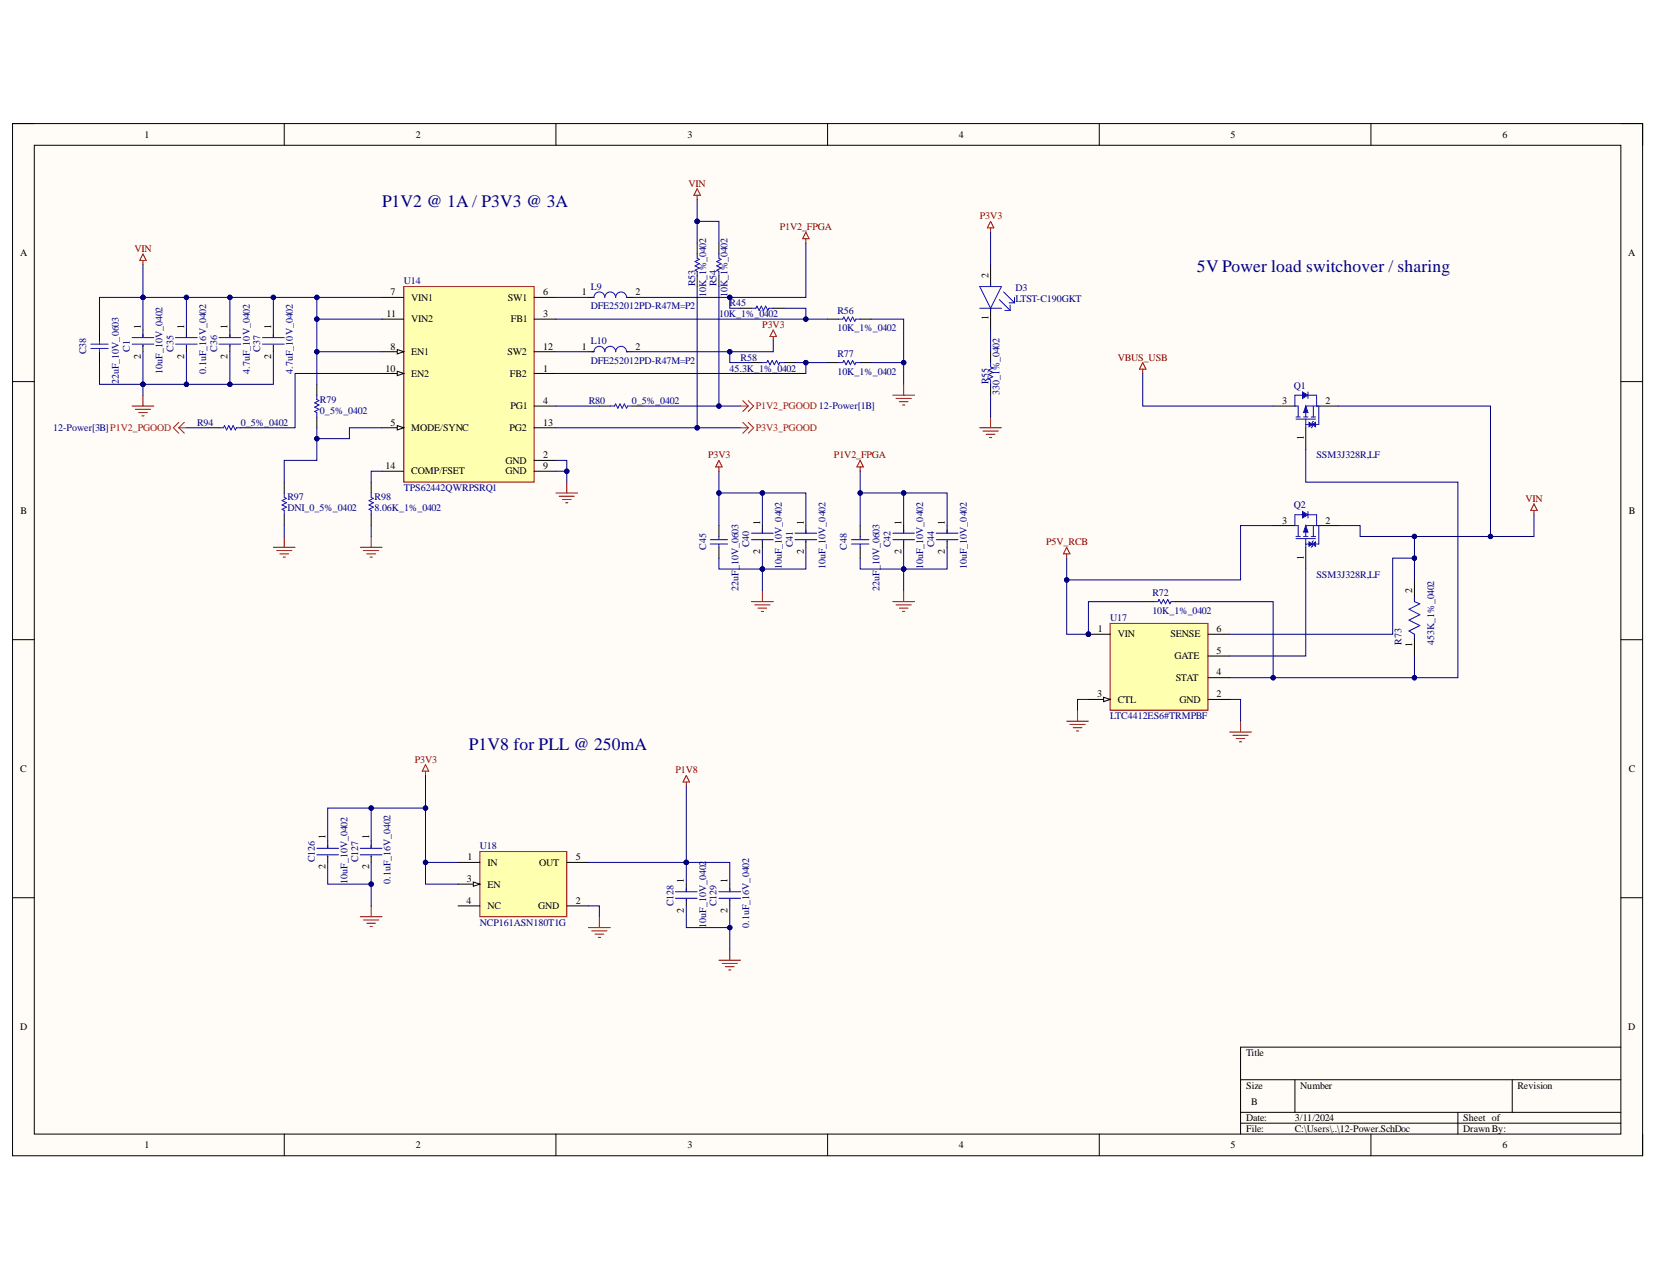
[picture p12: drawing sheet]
<svg xmlns="http://www.w3.org/2000/svg" width="279mm" height="216mm" viewBox="0 0 279 216" stroke-linecap="round" stroke-linejoin="round" font-family="sans-serif">
<defs><g id="words">
<g font-size="3" fill="#000080">
<text x="64.4" y="34.8">P1V2 @ 1A / P3V3 @ 3A</text>
<text x="201.8" y="45.8">5V Power load switchover / sharing</text>
<text x="79.1" y="126.4">P1V8 for PLL @ 250mA</text>
</g>
<g font-size="1.7">
<text x="24.4" y="23.2">1</text>
<text x="70.1" y="23.2">2</text>
<text x="115.9" y="23.2">3</text>
<text x="161.7" y="23.2">4</text>
<text x="207.5" y="23.2">5</text>
<text x="253.3" y="23.2">6</text>
<text x="3.4" y="43.1">A</text>
<text x="166.7" y="46.8" transform="rotate(-90 166.7 46.8)">2</text>
<text x="274.6" y="43.1">A</text>
<text x="65.2" y="53.4">11</text>
<text x="65.9" y="49.8">7</text>
<text x="69.3" y="50.7">VIN1</text>
<text x="85.7" y="50.7">SW1</text>
<text x="91.6" y="53.4">3</text>
<text x="91.6" y="49.8">6</text>
<text x="98.1" y="49.8">1</text>
<text x="107.1" y="49.8">2</text>
<text x="23.8" y="55.4" transform="rotate(-90 23.8 55.4)">1</text>
<text x="31" y="55.4" transform="rotate(-90 31 55.4)">1</text>
<text x="38.4" y="55.4" transform="rotate(-90 38.4 55.4)">1</text>
<text x="45.7" y="55.4" transform="rotate(-90 45.7 55.4)">1</text>
<text x="65.9" y="58.9">8</text>
<text x="69.3" y="54.3">VIN2</text>
<text x="69.3" y="59.8">EN1</text>
<text x="85.6" y="59.8">SW2</text>
<text x="86.2" y="54.3">FB1</text>
<text x="91.6" y="58.9">12</text>
<text x="98.1" y="58.9">1</text>
<text x="107.1" y="58.9">2</text>
<text x="166.7" y="54" transform="rotate(-90 166.7 54)">1</text>
<text x="23.8" y="60.4" transform="rotate(-90 23.8 60.4)">2</text>
<text x="31" y="60.4" transform="rotate(-90 31 60.4)">2</text>
<text x="38.4" y="60.4" transform="rotate(-90 38.4 60.4)">2</text>
<text x="45.7" y="60.4" transform="rotate(-90 45.7 60.4)">2</text>
<text x="65" y="62.6">10</text>
<text x="69.3" y="63.5">EN2</text>
<text x="86" y="63.5">FB2</text>
<text x="91.6" y="62.6">1</text>
<text x="65.9" y="71.8">5</text>
<text x="86.1" y="69">PG1</text>
<text x="91.6" y="68.1">4</text>
<text x="91.6" y="71.8">13</text>
<text x="216.2" y="68.1">3</text>
<text x="223.5" y="68.1">2</text>
<text x="69.3" y="72.7">MODE/SYNC</text>
<text x="85.9" y="72.7">PG2</text>
<text x="91.6" y="77.2">2</text>
<text x="219.8" y="74.2" transform="rotate(-90 219.8 74.2)">1</text>
<text x="65" y="79.1">14</text>
<text x="69.3" y="80">COMP/FSET</text>
<text x="85.2" y="78.2">GND</text>
<text x="85.2" y="80">GND</text>
<text x="91.6" y="79.1">9</text>
<text x="3.5" y="86.6">B</text>
<text x="128.2" y="88.4" transform="rotate(-90 128.2 88.4)">1</text>
<text x="135.5" y="88.4" transform="rotate(-90 135.5 88.4)">1</text>
<text x="152" y="88.4" transform="rotate(-90 152 88.4)">1</text>
<text x="159.3" y="88.4" transform="rotate(-90 159.3 88.4)">1</text>
<text x="216.2" y="88.2">3</text>
<text x="223.5" y="88.2">2</text>
<text x="274.6" y="86.6">B</text>
<text x="128.2" y="93.4" transform="rotate(-90 128.2 93.4)">2</text>
<text x="135.5" y="93.4" transform="rotate(-90 135.5 93.4)">2</text>
<text x="152" y="93.4" transform="rotate(-90 152 93.4)">2</text>
<text x="159.3" y="93.4" transform="rotate(-90 159.3 93.4)">2</text>
<text x="219.8" y="94.3" transform="rotate(-90 219.8 94.3)">1</text>
<text x="238.1" y="99.9" transform="rotate(-90 238.1 99.9)">2</text>
<text x="185.1" y="106.6">1</text>
<text x="188.5" y="107.4">VIN</text>
<text x="197.4" y="107.4">SENSE</text>
<text x="205.1" y="106.6">6</text>
<text x="198" y="111.1">GATE</text>
<text x="205.1" y="110.2">5</text>
<text x="205.1" y="113.8">4</text>
<text x="238.1" y="109" transform="rotate(-90 238.1 109)">1</text>
<text x="185" y="117.6">3</text>
<text x="188.5" y="118.4">CTL</text>
<text x="198.3" y="114.8">STAT</text>
<text x="198.9" y="118.4">GND</text>
<text x="205.1" y="117.6">2</text>
<text x="3.4" y="130.1">C</text>
<text x="274.6" y="130.1">C</text>
<text x="54.9" y="141.5" transform="rotate(-90 54.9 141.5)">1</text>
<text x="62.2" y="141.5" transform="rotate(-90 62.2 141.5)">1</text>
<text x="54.9" y="146.5" transform="rotate(-90 54.9 146.5)">2</text>
<text x="62.2" y="146.5" transform="rotate(-90 62.2 146.5)">2</text>
<text x="78.7" y="148.7">3</text>
<text x="78.8" y="145">1</text>
<text x="82.2" y="149.6">EN</text>
<text x="82.2" y="145.9">IN</text>
<text x="90.9" y="145.9">OUT</text>
<text x="97.1" y="145">5</text>
<text x="115.3" y="148.8" transform="rotate(-90 115.3 148.8)">1</text>
<text x="122.7" y="148.8" transform="rotate(-90 122.7 148.8)">1</text>
<text x="78.6" y="152.3">4</text>
<text x="82.2" y="153.2">NC</text>
<text x="90.7" y="153.2">GND</text>
<text x="97.1" y="152.3">2</text>
<text x="115.3" y="153.8" transform="rotate(-90 115.3 153.8)">2</text>
<text x="122.7" y="153.8" transform="rotate(-90 122.7 153.8)">2</text>
<text x="3.4" y="173.6">D</text>
<text x="274.6" y="173.6">D</text>
<text x="210.1" y="178">Title</text>
<text x="210.1" y="183.5">Size</text>
<text x="219.3" y="183.5">Number</text>
<text x="255.9" y="183.5">Revision</text>
<text x="210.1" y="189">Date:</text>
<text x="210.1" y="190.7">File:</text>
<text x="211" y="186.2">B</text>
<text x="218.3" y="189">3/11/2024</text>
<text x="218.3" y="190.7">C:\Users\..\12-Power.SchDoc</text>
<text x="246.7" y="189">Sheet of</text>
<text x="246.7" y="190.7">DrawnBy:</text>
<text x="24.4" y="193.5">1</text>
<text x="70.1" y="193.5">2</text>
<text x="115.9" y="193.5">3</text>
<text x="161.7" y="193.5">4</text>
<text x="207.5" y="193.5">5</text>
<text x="253.3" y="193.5">6</text>
</g>
<g font-size="1.7" fill="#800000">
<text x="116.1" y="31.4">VIN</text>
<text x="131.5" y="38.8">P1V2_FPGA</text>
<text x="165.2" y="36.9">P3V3</text>
<text x="22.7" y="42.4">VIN</text>
<text x="128.5" y="55.3">P3V3</text>
<text x="188.5" y="60.8">VBUS_USB</text>
<text x="119.4" y="77.2">P3V3</text>
<text x="140.6" y="77.2">P1V2_FPGA</text>
<text x="257.2" y="84.6">VIN</text>
<text x="176.4" y="91.9">P5V_RCB</text>
<text x="69.9" y="128.5">P3V3</text>
<text x="113.9" y="130.3">P1V8</text>
</g>
<g font-size="1.7" fill="#000080">
<text x="68.1" y="47.9">U14</text>
<text x="99.6" y="48.9">L9</text>
<text x="99.6" y="52.1">DFE252012PD-R47M=P2</text>
<text x="117.2" y="48.3" transform="rotate(-90 117.2 48.3)">R53</text>
<text x="119.1" y="50.1" transform="rotate(-90 119.1 50.1)">10K_1%_0402</text>
<text x="120.8" y="48.3" transform="rotate(-90 120.8 48.3)">R54</text>
<text x="121.3" y="53.4">10K_1%_0402</text>
<text x="122.7" y="50.1" transform="rotate(-90 122.7 50.1)">10K_1%_0402</text>
<text x="123" y="51.6">R45</text>
<text x="141.2" y="52.9">R56</text>
<text x="171.2" y="49">D3</text>
<text x="171.2" y="50.9">LTST-C190GKT</text>
<text x="14.5" y="59.7" transform="rotate(-90 14.5 59.7)">C38</text>
<text x="21.9" y="59.2" transform="rotate(-90 21.9 59.2)">C1</text>
<text x="29.3" y="59.2" transform="rotate(-90 29.3 59.2)">C35</text>
<text x="36.6" y="59.2" transform="rotate(-90 36.6 59.2)">C36</text>
<text x="43.9" y="59.2" transform="rotate(-90 43.9 59.2)">C37</text>
<text x="99.6" y="58">L10</text>
<text x="141.2" y="55.8">10K_1%_0402</text>
<text x="20" y="64.7" transform="rotate(-90 20 64.7)">22uF_10V_0603</text>
<text x="27.4" y="63" transform="rotate(-90 27.4 63)">10uF_10V_0402</text>
<text x="34.8" y="63" transform="rotate(-90 34.8 63)">0.1uF_16V_0402</text>
<text x="42.1" y="63" transform="rotate(-90 42.1 63)">4.7uF_10V_0402</text>
<text x="49.4" y="63" transform="rotate(-90 49.4 63)">4.7uF_10V_0402</text>
<text x="99.6" y="61.3">DFE252012PD-R47M=P2</text>
<text x="123" y="62.6">45.3K_1%_0402</text>
<text x="124.9" y="60.8">R58</text>
<text x="141.2" y="60.2">R77</text>
<text x="141.2" y="63.1">10K_1%_0402</text>
<text x="166.7" y="64.7" transform="rotate(-90 166.7 64.7)">R55</text>
<text x="218.2" y="65.5">Q1</text>
<text x="33.2" y="71.8">R94</text>
<text x="40.6" y="71.8">0_5%_0402</text>
<text x="53.9" y="67.9">R79</text>
<text x="53.9" y="69.7">0_5%_0402</text>
<text x="99.3" y="68.1">R80</text>
<text x="106.5" y="68.1">0_5%_0402</text>
<text x="168.5" y="66.6" transform="rotate(-90 168.5 66.6)">330_1%_0402</text>
<text x="9" y="72.7">12-Power[3B]P1V2_PGOOD</text>
<text x="222" y="77.2">SSM3J328R,LF</text>
<text x="68.1" y="82.7">TPS62442QWRPSRQ1</text>
<text x="48.5" y="84.3">R97</text>
<text x="48.5" y="86.2">DNI_0_5%_0402</text>
<text x="63.2" y="84.3">R98</text>
<text x="63.2" y="86.2">8.06K_1%_0402</text>
<text x="218.2" y="85.7">Q2</text>
<text x="119.1" y="92.6" transform="rotate(-90 119.1 92.6)">C45</text>
<text x="126.3" y="92.2" transform="rotate(-90 126.3 92.2)">C40</text>
<text x="131.8" y="95.9" transform="rotate(-90 131.8 95.9)">10uF_10V_0402</text>
<text x="133.7" y="92.2" transform="rotate(-90 133.7 92.2)">C41</text>
<text x="139.2" y="95.9" transform="rotate(-90 139.2 95.9)">10uF_10V_0402</text>
<text x="142.8" y="92.6" transform="rotate(-90 142.8 92.6)">C48</text>
<text x="150.2" y="92.2" transform="rotate(-90 150.2 92.2)">C42</text>
<text x="155.7" y="95.9" transform="rotate(-90 155.7 95.9)">10uF_10V_0402</text>
<text x="157.5" y="92.2" transform="rotate(-90 157.5 92.2)">C44</text>
<text x="163" y="95.9" transform="rotate(-90 163 95.9)">10uF_10V_0402</text>
<text x="124.6" y="99.6" transform="rotate(-90 124.6 99.6)">22uF_10V_0603</text>
<text x="148.3" y="99.6" transform="rotate(-90 148.3 99.6)">22uF_10V_0603</text>
<text x="194.3" y="100.5">R72</text>
<text x="222" y="97.4">SSM3J328R,LF</text>
<text x="187.2" y="104.7">U17</text>
<text x="194.3" y="103.4">10K_1%_0402</text>
<text x="236.3" y="108.7" transform="rotate(-90 236.3 108.7)">R73</text>
<text x="241.8" y="108.7" transform="rotate(-90 241.8 108.7)">453K_1%_0402</text>
<text x="187.2" y="121.2">LTC4412ES6#TRMPBF</text>
<text x="80.9" y="143.2">U18</text>
<text x="53.1" y="145.4" transform="rotate(-90 53.1 145.4)">C126</text>
<text x="58.6" y="149" transform="rotate(-90 58.6 149)">10uF_10V_0402</text>
<text x="60.4" y="145.4" transform="rotate(-90 60.4 145.4)">C127</text>
<text x="65.9" y="149" transform="rotate(-90 65.9 149)">0.1uF_16V_0402</text>
<text x="113.6" y="152.7" transform="rotate(-90 113.6 152.7)">C128</text>
<text x="120.8" y="152.7" transform="rotate(-90 120.8 152.7)">C129</text>
<text x="80.9" y="156">NCP161ASN180T1G</text>
<text x="119.1" y="156.3" transform="rotate(-90 119.1 156.3)">10uF_10V_0402</text>
<text x="126.3" y="156.3" transform="rotate(-90 126.3 156.3)">0.1uF_16V_0402</text>
</g>
<g font-size="1.7" fill="#f00">
<text x="127.4" y="69">P1V2_PGOOD 12-Power[1B]</text>
<text x="127.4" y="72.7">P3V3_PGOOD</text>
</g>
</g></defs>
<path d="M2.1 20.8h274.9v174h-274.9z" fill-rule="evenodd" fill="#fffcf8"/>
<path d="M2.1 20.8h274.9v174h-274.9z" fill="none" stroke="#000" stroke-width=".17"/>
<path d="M5.8 24.5h267.5v166.6h-267.5z" fill-rule="evenodd" fill="#fffcf8"/>
<g fill="none" stroke="#000" stroke-width=".17">
<path d="M2.1 20.8h3.7M5.8 24.5h267.5v166.6h-267.5zM47.9 20.8v3.7M93.7 20.8v3.7M139.5 20.8v3.7M185.4 20.8v3.7M231.2 20.8v3.7M273.3 20.8h3.7v3.7M167 44.6v3.7M167 52v3.6M167 59.3v1.8M2.1 64.3h3.7"/>
<path d="M167 64.8v1.8M273.3 64.3h3.7M2.1 107.8h3.7M273.3 107.8h3.7M2.1 151.3h3.7M55.3 141.7v1.3M55.3 144.3v1.1M62.6 141.7v1.3M62.6 144.3v1.1M115.7 149v1.3M115.7 151.6v1.1M123.1 149v1.3"/>
<path d="M123.1 151.6v1.1M273.3 151.3h3.7M273.3 176.5h-64.1v14.6M47.9 191.1v3.7M93.7 191.1v3.7M139.5 191.1v3.7M185.4 191.1v3.7M209.2 182h64.1M209.2 187.5h64.1M209.2 189.3h64.1M218.3 182v5.5M231.2 191.1v3.7"/>
<path d="M245.8 187.5v3.6M255 182v5.5M277 191.1v3.7"/>
</g>
<g fill="none" stroke="#00f" stroke-width=".17">
<path d="M165.2 48.3h3.7l-1.9 3.7zM165.2 52h3.7M167 47.7v.6M167 52v.5M168.5 50.5l1.8 1.8M169.2 49.2l1.9 1.8M169.4 52.3h.9M170.1 51h1M170.3 51.4v.9M171.1 50.1v.9M167 61.1v.7l.4 .2-.7 .4 .7 .4-.7 .3 .7 .4-.7 .4 .3 .1v.8M53.4 143h3.7"/>
<path d="M53.4 144.1h3.7M55.3 142.4v.6M55.3 144.3v.1M60.8 143h3.6M60.8 144.1h3.6M62.6 142.4v.6M62.6 144.3v.1M113.9 150.3h3.7M113.9 151.4h3.7M115.7 149.7v.6M115.7 151.6v.2M121.2 150.3h3.7"/>
<path d="M121.2 151.4h3.7M123.1 149.7v.6M123.1 151.6v.2"/>
</g>
<g fill="none" stroke="#800000" stroke-width=".17">
<path d="M167 38.4v.7M167 37.3l.6 1.1h-1.1zM165.2 72.1h3.7M165.7 72.6h2.6M166.3 73.2h1.5M166.8 73.8h.4M167 70.3v1.8M71.7 128.9l.6 1.1h-1.1zM71.7 130v.7M115.7 130.7l.6 1.1h-1.1zM115.7 131.8v.7M60.8 154.5h3.6"/>
<path d="M61.3 155.1h2.6M61.9 155.6h1.4M62.4 156.2h.4M62.6 152.7v1.8M99.2 156.3h3.7M99.8 156.9h2.5M100.3 157.4h1.5M100.9 158h.4M101.1 154.5v1.8M123.1 160v1.8M121.2 161.8h3.7M121.8 162.4h2.5"/>
<path d="M122.3 162.9h1.5M122.9 163.5h.3"/>
</g>
<circle cx="183.5" cy="106.9" r=".37" fill="#000080"/>
<circle cx="183.5" cy="106.9" r=".37" fill="none" stroke="#000080" stroke-width=".17"/>
<path d="M187.2 105.1h16.5v14.6h-16.5z" fill-rule="evenodd" fill="#ffffb0"/>
<path d="M187.2 105.1h16.5v14.6h-16.5z" fill="none" stroke="#800000" stroke-width=".17"/>
<path d="M183.5 117.9h3.7" fill="none" stroke="#000" stroke-width=".17"/>
<path d="M186.1 117.5l1.1 .4-1.1 .4z" fill="#f8fcff"/>
<path d="M183.5 106.9h3.7M186.1 117.5l1.1 .4-1.1 .4z" fill="none" stroke="#000" stroke-width=".17"/>
<circle cx="183.5" cy="106.9" r=".37" fill="#000080"/>
<circle cx="183.5" cy="106.9" r=".37" fill="none" stroke="#000080" stroke-width=".17"/>
<path d="M238.5 97.7v3.7M192.7 101.4h1.8M198.2 101.4h1.8M203.7 110.6h3.6M203.7 117.9h3.6M203.7 106.9h3.6M203.7 114.2h3.6M238.5 106.9v3.7" fill="none" stroke="#000" stroke-width=".17"/>
<g fill="none" stroke="#800000" stroke-width=".17">
<path d="M192.7 61.1l.5 1.1h-1.1zM192.7 62.2v.7M179.9 92.2l.5 1.1h-1.1zM179.9 93.3v.8M258.7 84.9l.5 1.1h-1.1zM258.7 86v.8M181.7 119.7v1.8M179.9 121.5h3.6M180.4 122.1h2.6M181 122.6h1.4M181.5 123.2h.4M207.3 123.4h3.7"/>
<path d="M207.9 123.9h2.6M208.4 124.5h1.5M209 125h.4M209.2 121.5v1.9"/>
</g>
<path d="M194.5 101.4h.8l.1-.4 .4 .8 .4-.8 .3 .8 .4-.8 .4 .8 .1-.4h.8M238.5 100.9v.5l.9 .4-1.8 .9 1.8 .9-1.8 .9 1.8 .9-1.8 .9 .9 .6v.5" fill="none" stroke="#00f" stroke-width=".17"/>
<path d="M80.9 143.5h14.7v11h-14.7z" fill-rule="evenodd" fill="#ffffb0"/>
<path d="M80.9 143.5h14.7v11h-14.7z" fill="none" stroke="#800000" stroke-width=".17"/>
<path d="M77.2 149h3.7" fill="none" stroke="#000" stroke-width=".17"/>
<path d="M79.8 148.6l1.1 .4-1.1 .4z" fill="#f8fcff"/>
<path d="M77.2 145.4h3.7M77.2 152.7h3.7M79.8 148.6l1.1 .4-1.1 .4zM95.6 145.4h3.6M95.6 152.7h3.6" fill="none" stroke="#000" stroke-width=".17"/>
<path d="M221.3 91.7l.5-.4v.8z" fill="#00f"/>
<path d="M218.5 90.8h3.3M218.5 90.4h.8M218.9 88.6v1.8M219.8 90.4h.7M220.2 90.8v1.4M221.1 90.4h.7M221.3 91.7l.5-.4v.8zM221.5 91.7h.9M221.5 88.6v1.8M222 88.6h-1.8v1.8" fill="none" stroke="#00f" stroke-width=".17"/>
<path d="M214.7 88.6h3.6M220.2 92.2v3.7M222 88.6h3.7" fill="none" stroke="#000" stroke-width=".17"/>
<path d="M220.2 88.6l.3 1.1h-.7z" fill="#00f"/>
<path d="M219.8 86.8h-1.5v1.8h.6M220.2 88.6l.3 1.1h-.7zM220.5 86.8h1.5v1.8" fill="none" stroke="#00f" stroke-width=".17"/>
<path d="M219.6 86.2l.9 .6-.9 .5z" fill="#00f"/>
<path d="M219.6 86.2l.9 .6-.9 .5zM220.5 86.2v1.1M221.3 91.3v.8" fill="none" stroke="#00f" stroke-width=".17"/>
<path d="M220.7 91.3l.6 .4-.6 .4z" fill="#00f"/>
<path d="M220.2 91.7h.5M220.7 91.3l.6 .4-.6 .4zM221.3 92.1l-.2 .1M221.5 91.1l-.2 .2M222 88.6h.4v3.1" fill="none" stroke="#00f" stroke-width=".17"/>
<path d="M221.3 71.6l.5-.4v.7z" fill="#00f"/>
<path d="M218.5 70.6h3.3M218.5 70.3h.8M218.9 68.4v1.9M219.8 70.3h.7M220.2 70.6v1.5M221.1 70.3h.7M221.3 71.6l.5-.4v.7zM221.5 71.6h.9M221.5 68.4v1.9M222 68.4h-1.8v1.9" fill="none" stroke="#00f" stroke-width=".17"/>
<path d="M214.7 68.4h3.6M220.2 72.1v3.7M222 68.4h3.7" fill="none" stroke="#000" stroke-width=".17"/>
<path d="M220.2 68.4l.3 1.1h-.7z" fill="#00f"/>
<path d="M219.8 66.6h-1.5v1.8h.6M220.2 68.4l.3 1.1h-.7zM220.5 66.6h1.5v1.8" fill="none" stroke="#00f" stroke-width=".17"/>
<path d="M219.6 66.1l.9 .5-.9 .6z" fill="#00f"/>
<path d="M219.6 66.1l.9 .5-.9 .6zM220.5 66.1v1.1M221.3 71.2v.7" fill="none" stroke="#00f" stroke-width=".17"/>
<path d="M220.7 71.2l.6 .4-.6 .3z" fill="#00f"/>
<path d="M220.2 71.6h.5M220.7 71.2l.6 .4-.6 .3zM221.3 71.9l-.2 .2M221.5 71l-.2 .2M222 68.4h.4v3.2" fill="none" stroke="#00f" stroke-width=".17"/>
<path d="M68.1 48.3h22v33h-22z" fill-rule="evenodd" fill="#ffffb0"/>
<path d="M68.1 48.3h22v33h-22z" fill="none" stroke="#800000" stroke-width=".17"/>
<path d="M64.4 50.1h3.7M64.4 53.8h3.7M90.1 50.1h3.6M90.1 53.8h3.6M90.1 59.3h3.6M64.4 72.1h3.7M64.4 79.4h3.7M90.1 62.9h3.6M90.1 68.4h3.6M90.1 72.1h3.6" fill="none" stroke="#000" stroke-width=".17"/>
<path d="M67 71.7l1.1 .4-1.1 .4z" fill="#f8fcff"/>
<path d="M64.4 59.3h3.7M67 71.7l1.1 .4-1.1 .4z" fill="none" stroke="#000" stroke-width=".17"/>
<path d="M67 58.9l1.1 .4-1.1 .3z" fill="#f8fcff"/>
<path d="M67 58.9l1.1 .4-1.1 .3zM64.4 62.9h3.7" fill="none" stroke="#000" stroke-width=".17"/>
<path d="M67 62.6l1.1 .3-1.1 .4z" fill="#f8fcff"/>
<g fill="none" stroke="#000" stroke-width=".17">
<path d="M16.8 55.6v1.9M16.8 59.3v1.8M24.1 55.6v1.3M24.1 58.2v1.1M31.4 55.6v1.3M31.4 58.2v1.1M38.8 55.6v1.3M38.8 58.2v1.1M46.1 55.6v1.3M46.1 58.2v1.1M99.2 50.1h1M99.2 59.3h1"/>
<path d="M105.6 50.1h1M105.6 59.3h1M117.6 41v1.8M117.6 46.5v1.8M121.2 41v1.8M121.2 46.5v1.8M139.5 53.8h1.9M145 53.8h1.9M35.1 72.1h1.8M40.6 72.1h1.8M53.4 64.8v1.8M53.4 70.3v1.8"/>
<path d="M67 62.6l1.1 .3-1.1 .4zM90.1 77.6h3.6M90.1 79.4h3.6M101.1 68.4h1.8M106.6 68.4h1.8M139.5 61.1h1.9M145 61.1h1.9M47.9 81.3v1.8M47.9 86.7v1.9M62.6 81.3v1.8M62.6 86.7v1.9M121.2 88.6v1.8"/>
<path d="M121.2 92.2v1.9M128.6 88.6v1.3M128.6 91.1v1.1M135.9 88.6v1.3M135.9 91.1v1.1M145 88.6v1.8M145 92.2v1.9M152.4 88.6v1.3M152.4 91.1v1.1M159.7 88.6v1.3M159.7 91.1v1.1"/>
</g>
<g fill="none" stroke="#800000" stroke-width=".17">
<path d="M117.6 31.8l.5 1.1h-1.1zM117.6 32.9v.7M135.9 39.1l.5 1.1h-1.1zM24.1 43.9v.7M24.1 42.8l.6 1.1h-1.1zM130.4 55.6l.5 1.1h-1.1zM130.4 56.7v.8M135.9 40.2v.8M22.3 68.4h3.6M22.8 69h2.6M23.4 69.5h1.4M23.9 70.1h.4"/>
<path d="M24.1 66.6v1.8M121.2 77.6l.6 1.1h-1.1zM121.2 78.7v.7M145 77.6l.6 1.1h-1.1zM145 78.7v.7M150.5 66.6h3.7M151.1 67.2h2.6M151.6 67.7h1.5M152.2 68.3h.4M152.4 64.8v1.8M46.1 92.2h3.7M46.6 92.8h2.6"/>
<path d="M47.2 93.3h1.5M47.7 93.9h.4M47.9 90.4v1.8M60.8 92.2h3.6M61.3 92.8h2.6M61.9 93.3h1.4M62.4 93.9h.4M62.6 90.4v1.8M93.7 83.1h3.7M94.3 83.6h2.5M94.8 84.2h1.5M95.4 84.7h.3"/>
<path d="M95.6 81.3v1.8M128.6 99.6v1.8M152.4 99.6v1.8M126.7 101.4h3.7M127.3 101.9h2.5M127.8 102.5h1.5M128.4 103h.3M150.5 101.4h3.7M151.1 101.9h2.6M151.6 102.5h1.5M152.2 103h.4"/>
</g>
<g fill="none" stroke="#00f" stroke-width=".17">
<path d="M15.3 58h2.9M15.3 58.7h2.9M16.8 57.5v.5M16.8 58.7v.6M22.3 56.9h3.6M22.3 58h3.6M24.1 56.4v.5M24.1 58.2v.2M29.6 56.9h3.7M29.6 58h3.7M31.4 56.4v.5M31.4 58.2v.2"/>
<path d="M36.9 56.9h3.7M36.9 58h3.7M38.8 56.4v.5M38.8 58.2v.2M44.3 56.9h3.6M44.3 58h3.6M46.1 56.4v.5M46.1 58.2v.2M99.8 50.1h.4a.91 .91 0 0 1 .9-.9 .91 .91 0 0 1 .9 .9 .92 .92 0 0 1 .9-.9 .92 .92 0 0 1 .9 .9 .92 .92 0 0 1 .9-.9 .92 .92 0 0 1 .9 .9h.2M99.8 59.3h.4a.91 .91 0 0 1 .9-.9 .91 .91 0 0 1 .9 .9 .92 .92 0 0 1 .9-.9 .92 .92 0 0 1 .9 .9 .92 .92 0 0 1 .9-.9 .92 .92 0 0 1 .9 .9h.2M117.6 42.8v.7l.3 .2-.7 .4 .7 .3-.7 .4 .7 .4-.7 .3 .4 .2v.8M121.2 42.8v.7l.4 .2-.7 .4 .7 .3-.7 .4 .7 .4-.7 .3 .3 .2v.8"/>
<path d="M141.4 53.8h.7l.2-.4 .4 .8 .3-.8 .4 .8 .4-.8 .3 .8 .2-.4h.7M36.9 72.1h.8l.1-.4 .4 .8 .4-.8 .3 .8 .4-.8 .4 .8 .2-.4h.7M53.4 66.6v.7l.4 .2-.7 .4 .7 .4-.7 .3 .7 .4-.7 .4 .3 .1v.8M102.9 68.4h.7l.2-.3 .4 .7 .3-.7 .4 .7 .4-.7 .3 .7 .2-.4h.8M141.4 61.1h.7l.2-.4 .4 .8 .3-.8 .4 .8 .4-.8 .3 .8 .2-.4h.7M47.9 83.1v.7l.4 .2-.7 .4 .7 .3-.7 .4 .7 .4-.7 .3 .3 .2v.7M62.6 83.1v.7l.4 .2-.8 .4 .8 .3-.8 .4 .8 .4-.8 .3 .4 .2v.7M119.8 91h2.9M119.8 91.7h2.9M121.2 90.4v.6M121.2 91.7v.5M126.7 91h3.7"/>
<path d="M126.7 89.9h3.7M128.6 89.3v.6M128.6 91.1v.2M134 91h3.7M134 89.9h3.7M135.9 89.3v.6M135.9 91.1v.2M143.6 91h2.9M143.6 91.7h2.9M145 90.4v.6M145 91.7v.5M150.5 91h3.7"/>
<path d="M150.5 89.9h3.7M152.4 89.3v.6M152.4 91.1v.2M157.9 91h3.6M157.9 89.9h3.6M159.7 89.3v.6M159.7 91.1v.2"/>
</g>
<path d="M30.1 72.1h1.3M30.1 72.1l1 .9M30.1 71.2l-.9 .9 .9 .9M31.1 71.2l-1 .9M124.9 68.4h1.3M124.9 72.1h1.3M125.3 67.5l.9 .9M125.3 71.2l.9 .9M126.2 68.4l-.9 1M126.2 67.5l.9 .9-.9 1M126.2 72.1l-.9 .9M126.2 71.2l.9 .9-.9 .9" fill="none" stroke="#f00" stroke-width=".17"/>
<path d="M167 39.1v5.5M167 55.6v3.7M167 66.6v3.7M71.7 136.2h-9.1v5.5" fill="none" stroke="#000080" stroke-width=".17"/>
<circle cx="62.6" cy="136.2" r=".37" fill="#000080"/>
<circle cx="62.6" cy="136.2" r=".37" fill="none" stroke="#000080" stroke-width=".17"/>
<circle cx="71.7" cy="136.2" r=".36" fill="#000080"/>
<g fill="none" stroke="#000080" stroke-width=".17">
<path d="M62.6 136.2h-7.3v5.5"/>
<circle cx="71.7" cy="136.2" r=".36"/>
</g>
<circle cx="62.6" cy="136.2" r=".37" fill="#000080"/>
<g fill="none" stroke="#000080" stroke-width=".17">
<path d="M55.3 145.4v3.6h7.3"/>
<circle cx="62.6" cy="136.2" r=".37"/>
</g>
<circle cx="62.6" cy="149" r=".37" fill="#000080"/>
<g fill="none" stroke="#000080" stroke-width=".17">
<path d="M115.7 152.7v3.6h7.4"/>
<circle cx="62.6" cy="149" r=".37"/>
</g>
<circle cx="123.1" cy="156.3" r=".37" fill="#000080"/>
<g fill="none" stroke="#000080" stroke-width=".17">
<path d="M115.7 145.4h7.4v3.6"/>
<circle cx="123.1" cy="156.3" r=".37"/>
</g>
<circle cx="115.7" cy="145.4" r=".37" fill="#000080"/>
<g fill="none" stroke="#000080" stroke-width=".17">
<path d="M115.7 145.4v3.6"/>
<circle cx="115.7" cy="145.4" r=".37"/>
</g>
<circle cx="115.7" cy="145.4" r=".37" fill="#000080"/>
<g fill="none" stroke="#000080" stroke-width=".17">
<path d="M62.6 145.4v7.3"/>
<circle cx="115.7" cy="145.4" r=".37"/>
</g>
<circle cx="62.6" cy="149" r=".37" fill="#000080"/>
<g fill="none" stroke="#000080" stroke-width=".17">
<path d="M123.1 152.7v7.3"/>
<circle cx="62.6" cy="149" r=".37"/>
</g>
<circle cx="123.1" cy="156.3" r=".37" fill="#000080"/>
<g fill="none" stroke="#000080" stroke-width=".17">
<path d="M183.5 117.9h-1.8v1.8M200 101.4h14.7v12.8h-7.4M207.3 117.9h1.9v3.6"/>
<circle cx="123.1" cy="156.3" r=".37"/>
</g>
<circle cx="214.7" cy="114.2" r=".37" fill="#000080"/>
<g fill="none" stroke="#000080" stroke-width=".17">
<path d="M192.7 101.4h-9.2v5.5"/>
<circle cx="214.7" cy="114.2" r=".37"/>
</g>
<circle cx="183.5" cy="106.9" r=".37" fill="#000080"/>
<g fill="none" stroke="#000080" stroke-width=".17">
<path d="M238.5 110.6v3.6h-23.8"/>
<circle cx="183.5" cy="106.9" r=".37"/>
</g>
<circle cx="214.7" cy="114.2" r=".37" fill="#000080"/>
<circle cx="214.7" cy="114.2" r=".37" fill="none" stroke="#000080" stroke-width=".17"/>
<circle cx="238.5" cy="114.2" r=".37" fill="#000080"/>
<g fill="none" stroke="#000080" stroke-width=".17">
<path d="M238.5 94.1h-3.7v12.8h-27.5"/>
<circle cx="238.5" cy="114.2" r=".37"/>
</g>
<circle cx="238.5" cy="94.1" r=".37" fill="#000080"/>
<g fill="none" stroke="#000080" stroke-width=".17">
<path d="M214.7 88.6h-5.5v9.1h-29.3"/>
<circle cx="238.5" cy="94.1" r=".37"/>
</g>
<circle cx="179.9" cy="97.7" r=".37" fill="#000080"/>
<g fill="none" stroke="#000080" stroke-width=".17">
<path d="M258.7 86.8v3.6h-20.2"/>
<circle cx="179.9" cy="97.7" r=".37"/>
</g>
<circle cx="238.5" cy="90.4" r=".37" fill="#000080"/>
<circle cx="238.5" cy="90.4" r=".37" fill="none" stroke="#000080" stroke-width=".17"/>
<circle cx="251.3" cy="90.4" r=".37" fill="#000080"/>
<g fill="none" stroke="#000080" stroke-width=".17">
<path d="M71.7 145.4v3.6h5.5"/>
<circle cx="251.3" cy="90.4" r=".37"/>
</g>
<circle cx="71.7" cy="145.4" r=".37" fill="#000080"/>
<g fill="none" stroke="#000080" stroke-width=".17">
<path d="M71.7 130.7v14.7h5.5"/>
<circle cx="71.7" cy="145.4" r=".37"/>
</g>
<circle cx="71.7" cy="136.2" r=".36" fill="#000080"/>
<circle cx="71.7" cy="136.2" r=".36" fill="none" stroke="#000080" stroke-width=".17"/>
<circle cx="71.7" cy="145.4" r=".37" fill="#000080"/>
<g fill="none" stroke="#000080" stroke-width=".17">
<path d="M115.7 132.5v12.9h-16.5M99.2 152.7h1.9v1.8"/>
<circle cx="71.7" cy="145.4" r=".37"/>
</g>
<circle cx="115.7" cy="145.4" r=".37" fill="#000080"/>
<g fill="none" stroke="#000080" stroke-width=".17">
<path d="M220.2 95.9v14.7h-12.9M225.7 88.6h3.6v1.8h9.2v7.3"/>
<circle cx="115.7" cy="145.4" r=".37"/>
</g>
<circle cx="238.5" cy="90.4" r=".37" fill="#000080"/>
<circle cx="238.5" cy="90.4" r=".37" fill="none" stroke="#000080" stroke-width=".17"/>
<circle cx="238.5" cy="94.1" r=".37" fill="#000080"/>
<g fill="none" stroke="#000080" stroke-width=".17">
<path d="M179.9 94.1v12.8h3.6"/>
<circle cx="238.5" cy="94.1" r=".37"/>
</g>
<circle cx="183.5" cy="106.9" r=".37" fill="#000080"/>
<circle cx="183.5" cy="106.9" r=".37" fill="none" stroke="#000080" stroke-width=".17"/>
<circle cx="179.9" cy="97.7" r=".37" fill="#000080"/>
<g fill="none" stroke="#000080" stroke-width=".17">
<path d="M192.7 62.9v5.5h22M220.2 75.8v5.5h25.6v32.9h-7.3"/>
<circle cx="179.9" cy="97.7" r=".37"/>
</g>
<circle cx="238.5" cy="114.2" r=".37" fill="#000080"/>
<g fill="none" stroke="#000080" stroke-width=".17">
<path d="M225.7 68.4h25.6v22"/>
<circle cx="238.5" cy="114.2" r=".37"/>
</g>
<circle cx="251.3" cy="90.4" r=".37" fill="#000080"/>
<g fill="none" stroke="#000080" stroke-width=".17">
<path d="M93.7 79.4h1.9"/>
<circle cx="251.3" cy="90.4" r=".37"/>
</g>
<circle cx="95.6" cy="79.4" r=".37" fill="#000080"/>
<g fill="none" stroke="#000080" stroke-width=".17">
<path d="M38.8 59.3v5.5"/>
<circle cx="95.6" cy="79.4" r=".37"/>
</g>
<circle cx="38.8" cy="64.8" r=".37" fill="#000080"/>
<g fill="none" stroke="#000080" stroke-width=".17">
<path d="M31.4 59.3v5.5"/>
<circle cx="38.8" cy="64.8" r=".37"/>
</g>
<circle cx="31.4" cy="64.8" r=".37" fill="#000080"/>
<g fill="none" stroke="#000080" stroke-width=".17">
<path d="M24.1 50.1h7.3v5.5"/>
<circle cx="31.4" cy="64.8" r=".37"/>
</g>
<circle cx="24.1" cy="50.1" r=".37" fill="#000080"/>
<circle cx="24.1" cy="50.1" r=".37" fill="none" stroke="#000080" stroke-width=".17"/>
<circle cx="31.4" cy="50.1" r=".37" fill="#000080"/>
<g fill="none" stroke="#000080" stroke-width=".17">
<path d="M38.8 50.1v5.5"/>
<circle cx="31.4" cy="50.1" r=".37"/>
</g>
<circle cx="38.8" cy="50.1" r=".37" fill="#000080"/>
<g fill="none" stroke="#000080" stroke-width=".17">
<path d="M121.2 48.3v20.1M93.7 68.4h7.4"/>
<circle cx="38.8" cy="50.1" r=".37"/>
</g>
<circle cx="121.2" cy="68.4" r=".36" fill="#000080"/>
<g fill="none" stroke="#000080" stroke-width=".17">
<path d="M53.4 53.8h11M31.4 72.1h3.7M64.4 62.9h-14.6v9.2h-7.4"/>
<circle cx="121.2" cy="68.4" r=".36"/>
</g>
<circle cx="53.4" cy="53.8" r=".36" fill="#000080"/>
<g fill="none" stroke="#000080" stroke-width=".17">
<path d="M117.6 37.3h3.6v3.7"/>
<circle cx="53.4" cy="53.8" r=".36"/>
</g>
<circle cx="117.6" cy="37.3" r=".37" fill="#000080"/>
<g fill="none" stroke="#000080" stroke-width=".17">
<path d="M117.6 33.6v3.7"/>
<circle cx="117.6" cy="37.3" r=".37"/>
</g>
<circle cx="117.6" cy="37.3" r=".37" fill="#000080"/>
<g fill="none" stroke="#000080" stroke-width=".17">
<path d="M117.6 48.3v23.8"/>
<circle cx="117.6" cy="37.3" r=".37"/>
</g>
<circle cx="117.6" cy="72.1" r=".37" fill="#000080"/>
<g fill="none" stroke="#000080" stroke-width=".17">
<path d="M117.6 37.3v3.7"/>
<circle cx="117.6" cy="72.1" r=".37"/>
</g>
<circle cx="117.6" cy="37.3" r=".37" fill="#000080"/>
<g fill="none" stroke="#000080" stroke-width=".17">
<path d="M24.1 50.1h-7.3v5.5M93.7 59.3h5.5M93.7 50.1h5.5"/>
<circle cx="117.6" cy="37.3" r=".37"/>
</g>
<circle cx="24.1" cy="50.1" r=".37" fill="#000080"/>
<g fill="none" stroke="#000080" stroke-width=".17">
<path d="M16.8 61.1v3.7h7.3"/>
<circle cx="24.1" cy="50.1" r=".37"/>
</g>
<circle cx="24.1" cy="64.8" r=".37" fill="#000080"/>
<g fill="none" stroke="#000080" stroke-width=".17">
<path d="M46.1 59.3v5.5h-22"/>
<circle cx="24.1" cy="64.8" r=".37"/>
</g>
<circle cx="24.1" cy="64.8" r=".37" fill="#000080"/>
<circle cx="24.1" cy="64.8" r=".37" fill="none" stroke="#000080" stroke-width=".17"/>
<circle cx="31.4" cy="64.8" r=".37" fill="#000080"/>
<circle cx="31.4" cy="64.8" r=".37" fill="none" stroke="#000080" stroke-width=".17"/>
<circle cx="38.8" cy="64.8" r=".37" fill="#000080"/>
<g fill="none" stroke="#000080" stroke-width=".17">
<path d="M31.4 50.1h14.7v5.5"/>
<circle cx="38.8" cy="64.8" r=".37"/>
</g>
<circle cx="31.4" cy="50.1" r=".37" fill="#000080"/>
<circle cx="31.4" cy="50.1" r=".37" fill="none" stroke="#000080" stroke-width=".17"/>
<circle cx="38.8" cy="50.1" r=".37" fill="#000080"/>
<circle cx="38.8" cy="50.1" r=".37" fill="none" stroke="#000080" stroke-width=".17"/>
<circle cx="46.1" cy="50.1" r=".37" fill="#000080"/>
<g fill="none" stroke="#000080" stroke-width=".17">
<path d="M46.1 50.1h18.3"/>
<circle cx="46.1" cy="50.1" r=".37"/>
</g>
<circle cx="46.1" cy="50.1" r=".37" fill="#000080"/>
<circle cx="46.1" cy="50.1" r=".37" fill="none" stroke="#000080" stroke-width=".17"/>
<circle cx="53.4" cy="50.1" r=".37" fill="#000080"/>
<g fill="none" stroke="#000080" stroke-width=".17">
<path d="M53.4 50.1v9.2h11"/>
<circle cx="53.4" cy="50.1" r=".37"/>
</g>
<circle cx="53.4" cy="59.3" r=".37" fill="#000080"/>
<circle cx="53.4" cy="59.3" r=".37" fill="none" stroke="#000080" stroke-width=".17"/>
<circle cx="53.4" cy="53.8" r=".36" fill="#000080"/>
<circle cx="53.4" cy="53.8" r=".36" fill="none" stroke="#000080" stroke-width=".17"/>
<circle cx="53.4" cy="50.1" r=".37" fill="#000080"/>
<g fill="none" stroke="#000080" stroke-width=".17">
<path d="M93.7 77.6h1.9v3.7"/>
<circle cx="53.4" cy="50.1" r=".37"/>
</g>
<circle cx="95.6" cy="79.4" r=".37" fill="#000080"/>
<g fill="none" stroke="#000080" stroke-width=".17">
<path d="M24.1 59.3v7.3"/>
<circle cx="95.6" cy="79.4" r=".37"/>
</g>
<circle cx="24.1" cy="64.8" r=".37" fill="#000080"/>
<g fill="none" stroke="#000080" stroke-width=".17">
<path d="M24.1 44.6v11"/>
<circle cx="24.1" cy="64.8" r=".37"/>
</g>
<circle cx="24.1" cy="50.1" r=".37" fill="#000080"/>
<g fill="none" stroke="#000080" stroke-width=".17">
<path d="M53.4 72.1v1.8h5.5v-1.8h5.5M64.4 79.4h-1.8v1.9M62.6 88.6v1.8"/>
<circle cx="24.1" cy="50.1" r=".37"/>
</g>
<circle cx="53.4" cy="73.9" r=".37" fill="#000080"/>
<g fill="none" stroke="#000080" stroke-width=".17">
<path d="M53.4 59.3v5.5"/>
<circle cx="53.4" cy="73.9" r=".37"/>
</g>
<circle cx="53.4" cy="59.3" r=".37" fill="#000080"/>
<g fill="none" stroke="#000080" stroke-width=".17">
<path d="M53.4 73.9v3.7h-5.5v3.7M47.9 88.6v1.8"/>
<circle cx="53.4" cy="59.3" r=".37"/>
</g>
<circle cx="53.4" cy="73.9" r=".37" fill="#000080"/>
<g fill="none" stroke="#000080" stroke-width=".17">
<path d="M130.4 57.5v1.8h-23.8"/>
<circle cx="53.4" cy="73.9" r=".37"/>
</g>
<circle cx="123.1" cy="59.3" r=".37" fill="#000080"/>
<g fill="none" stroke="#000080" stroke-width=".17">
<path d="M135.9 41v9.1h-29.3"/>
<circle cx="123.1" cy="59.3" r=".37"/>
</g>
<circle cx="123.1" cy="50.1" r=".37" fill="#000080"/>
<g fill="none" stroke="#000080" stroke-width=".17">
<path d="M93.7 72.1h31.2"/>
<circle cx="123.1" cy="50.1" r=".37"/>
</g>
<circle cx="117.6" cy="72.1" r=".37" fill="#000080"/>
<g fill="none" stroke="#000080" stroke-width=".17">
<path d="M108.4 68.4h16.5"/>
<circle cx="117.6" cy="72.1" r=".37"/>
</g>
<circle cx="121.2" cy="68.4" r=".36" fill="#000080"/>
<g fill="none" stroke="#000080" stroke-width=".17">
<path d="M146.9 61.1h5.5"/>
<circle cx="121.2" cy="68.4" r=".36"/>
</g>
<circle cx="152.4" cy="61.1" r=".37" fill="#000080"/>
<g fill="none" stroke="#000080" stroke-width=".17">
<path d="M121.2 94.1v1.8h7.4"/>
<circle cx="152.4" cy="61.1" r=".37"/>
</g>
<circle cx="128.5" cy="95.9" r=".37" fill="#000080"/>
<g fill="none" stroke="#000080" stroke-width=".17">
<path d="M128.6 83.1h7.3v5.5"/>
<circle cx="128.5" cy="95.9" r=".37"/>
</g>
<circle cx="128.5" cy="83.1" r=".37" fill="#000080"/>
<g fill="none" stroke="#000080" stroke-width=".17">
<path d="M135.9 92.2v3.7h-7.3"/>
<circle cx="128.5" cy="83.1" r=".37"/>
</g>
<circle cx="128.5" cy="95.9" r=".37" fill="#000080"/>
<g fill="none" stroke="#000080" stroke-width=".17">
<path d="M121.2 88.6v-5.5h7.4v5.5"/>
<circle cx="128.5" cy="95.9" r=".37"/>
</g>
<circle cx="121.2" cy="83.1" r=".37" fill="#000080"/>
<circle cx="121.2" cy="83.1" r=".37" fill="none" stroke="#000080" stroke-width=".17"/>
<circle cx="128.5" cy="83.1" r=".37" fill="#000080"/>
<g fill="none" stroke="#000080" stroke-width=".17">
<path d="M121.2 79.4v3.7"/>
<circle cx="128.5" cy="83.1" r=".37"/>
</g>
<circle cx="121.2" cy="83.1" r=".37" fill="#000080"/>
<g fill="none" stroke="#000080" stroke-width=".17">
<path d="M128.6 92.2v7.4"/>
<circle cx="121.2" cy="83.1" r=".37"/>
</g>
<circle cx="128.5" cy="95.9" r=".37" fill="#000080"/>
<g fill="none" stroke="#000080" stroke-width=".17">
<path d="M145 94.1v1.8h7.4"/>
<circle cx="128.5" cy="95.9" r=".37"/>
</g>
<circle cx="152.4" cy="95.9" r=".37" fill="#000080"/>
<g fill="none" stroke="#000080" stroke-width=".17">
<path d="M152.4 83.1h7.3v5.5"/>
<circle cx="152.4" cy="95.9" r=".37"/>
</g>
<circle cx="152.4" cy="83.1" r=".37" fill="#000080"/>
<g fill="none" stroke="#000080" stroke-width=".17">
<path d="M159.7 92.2v3.7h-7.3"/>
<circle cx="152.4" cy="83.1" r=".37"/>
</g>
<circle cx="152.4" cy="95.9" r=".37" fill="#000080"/>
<g fill="none" stroke="#000080" stroke-width=".17">
<path d="M145 88.6v-5.5h7.4v5.5"/>
<circle cx="152.4" cy="95.9" r=".37"/>
</g>
<circle cx="145" cy="83.1" r=".37" fill="#000080"/>
<circle cx="145" cy="83.1" r=".37" fill="none" stroke="#000080" stroke-width=".17"/>
<circle cx="152.4" cy="83.1" r=".37" fill="#000080"/>
<g fill="none" stroke="#000080" stroke-width=".17">
<path d="M145 79.4v3.7"/>
<circle cx="152.4" cy="83.1" r=".37"/>
</g>
<circle cx="145" cy="83.1" r=".37" fill="#000080"/>
<g fill="none" stroke="#000080" stroke-width=".17">
<path d="M152.4 92.2v7.4"/>
<circle cx="145" cy="83.1" r=".37"/>
</g>
<circle cx="152.4" cy="95.9" r=".37" fill="#000080"/>
<g fill="none" stroke="#000080" stroke-width=".17">
<path d="M146.9 53.8h5.5v11"/>
<circle cx="152.4" cy="95.9" r=".37"/>
</g>
<circle cx="152.4" cy="61.1" r=".37" fill="#000080"/>
<g fill="none" stroke="#000080" stroke-width=".17">
<path d="M123.1 59.3v1.8h3.6"/>
<circle cx="152.4" cy="61.1" r=".37"/>
</g>
<circle cx="123.1" cy="59.3" r=".37" fill="#000080"/>
<g fill="none" stroke="#000080" stroke-width=".17">
<path d="M134 61.1h5.5"/>
<circle cx="123.1" cy="59.3" r=".37"/>
</g>
<circle cx="135.9" cy="61.1" r=".37" fill="#000080"/>
<g fill="none" stroke="#000080" stroke-width=".17">
<path d="M135.9 61.1v1.8h-42.2"/>
<circle cx="135.9" cy="61.1" r=".37"/>
</g>
<circle cx="135.9" cy="61.1" r=".37" fill="#000080"/>
<g fill="none" stroke="#000080" stroke-width=".17">
<path d="M123.1 50.1v1.9h1.8"/>
<circle cx="135.9" cy="61.1" r=".37"/>
</g>
<circle cx="123.1" cy="50.1" r=".37" fill="#000080"/>
<g fill="none" stroke="#000080" stroke-width=".17">
<path d="M132.2 52h3.7v1.8h3.6"/>
<circle cx="123.1" cy="50.1" r=".37"/>
</g>
<circle cx="135.9" cy="53.8" r=".37" fill="#000080"/>
<g fill="none" stroke="#000080" stroke-width=".17">
<path d="M93.7 53.8h42.2"/>
<circle cx="135.9" cy="53.8" r=".37"/>
</g>
<circle cx="135.9" cy="53.8" r=".37" fill="#000080"/>
<circle cx="135.9" cy="53.8" r=".37" fill="none" stroke="#000080" stroke-width=".17"/>
<path d="M124.9 52h1.8M130.4 52h1.8M126.7 61.1h1.9M132.2 61.1h1.8" fill="none" stroke="#000" stroke-width=".17"/>
<path d="M126.7 52h.8l.1-.4 .4 .7 .4-.7 .3 .7 .4-.7 .4 .7 .2-.3h.7M128.6 61.1h.7l.2-.4 .3 .8 .4-.8 .4 .8 .3-.8 .4 .8 .2-.4h.7" fill="none" stroke="#00f" stroke-width=".17"/>
<use href="#words"/>
</svg>
